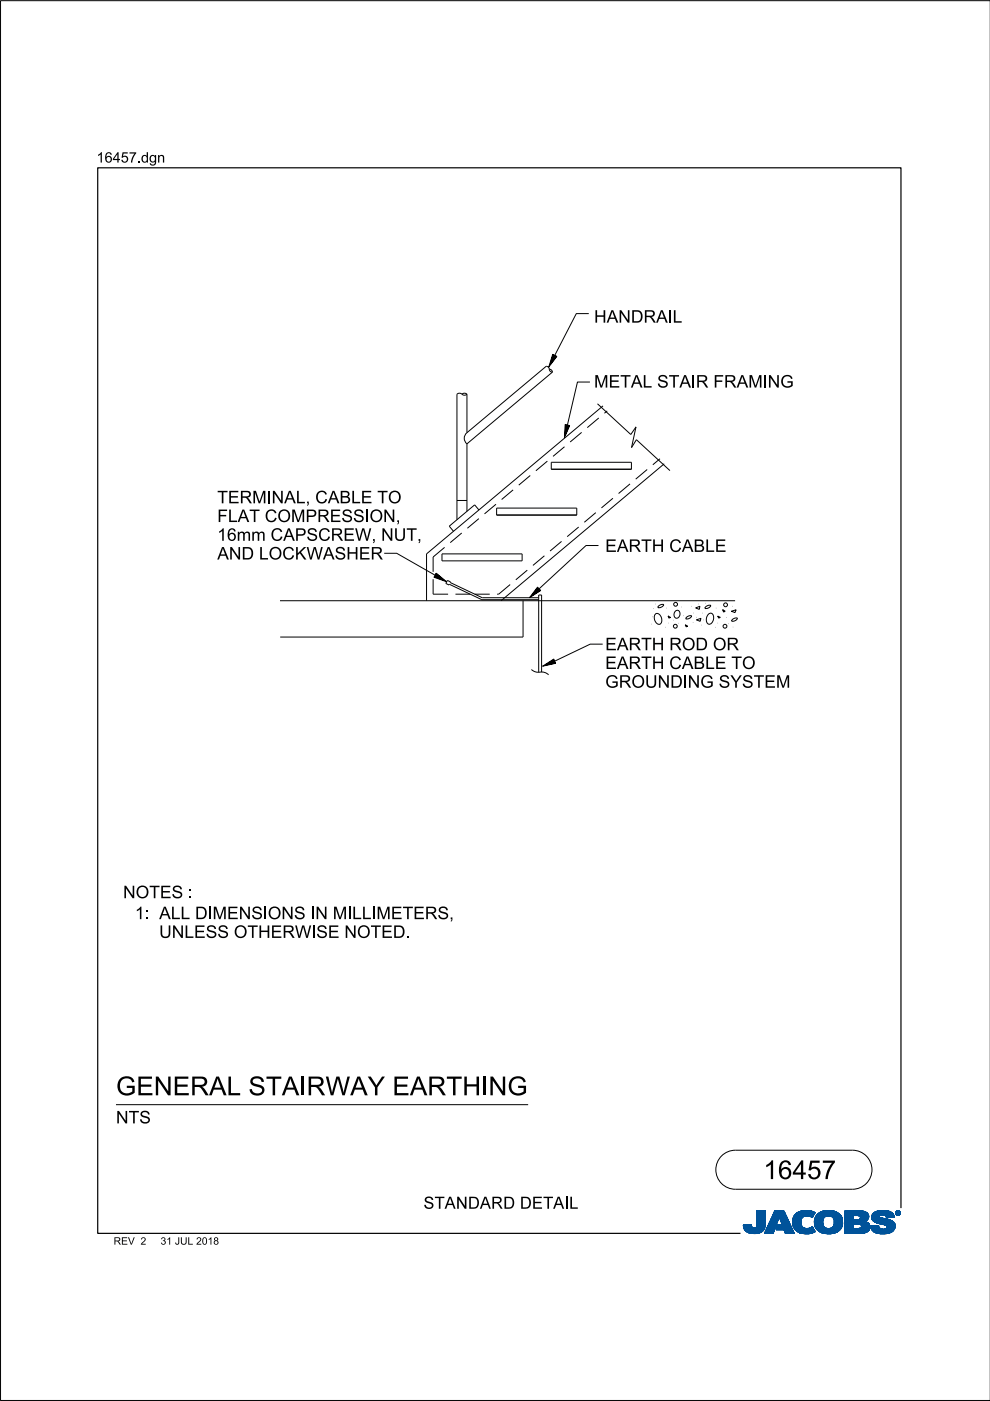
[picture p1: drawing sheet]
<svg xmlns="http://www.w3.org/2000/svg" width="210mm" height="297mm" viewBox="0 0 210 297" stroke-linecap="round" stroke-linejoin="round" font-family="sans-serif">
<defs><g id="words">
<g font-size="4">
<text x="24.6" y="232.2">GEN</text>
<text x="36.6" y="232.2">ERALSTAI</text>
<text x="65" y="232.2">RW AY EARTH</text>
<text x="102" y="232.2">I</text>
<text x="107.6" y="232.2">G</text>
<text x="161.9" y="250">16457</text>
</g>
<g font-size="2.6">
<text x="126" y="68.4">H</text>
<text x="128.6" y="68.4">AN</text>
<text x="133.8" y="68.4">DRAI</text>
<text x="142.6" y="68.4">L</text>
<text x="126" y="82.2">M</text>
<text x="129" y="82.2">ETALSTAI</text>
<text x="147.5" y="82.2">R FRAM</text>
<text x="161.7" y="82.2">I</text>
<text x="165.4" y="82.2">G</text>
<text x="46.1" y="106.7">TERM</text>
<text x="56.5" y="106.7">I</text>
<text x="60.2" y="106.7">AL,CABLE TO</text>
<text x="46.1" y="110.7">FLAT COM</text>
<text x="64.8" y="110.7">PRESSI</text>
<text x="78.3" y="110.7">ON</text>
<text x="83.9" y="110.7">,</text>
<text x="46.1" y="118.6">AN</text>
<text x="46.1" y="114.7">16mm CAPSCREW ,N</text>
<text x="51.2" y="118.6">D LOCKW ASH</text>
<text x="76.1" y="118.6">ER</text>
<text x="83.5" y="114.7">UT,</text>
<text x="128.3" y="117">EARTH</text>
<text x="141.9" y="117">CABLE</text>
<text x="128.3" y="137.9">EARTH</text>
<text x="141.9" y="137.9">ROD OR</text>
<text x="128.3" y="141.8">EARTH</text>
<text x="141.9" y="141.8">CABLE TO</text>
<text x="128.3" y="145.8">GROUN</text>
<text x="142.1" y="145.8">DI</text>
<text x="145.8" y="145.8">N</text>
<text x="148.5" y="145.8">G SYSTEM</text>
<text x="26.1" y="190.4">N</text>
<text x="28.8" y="190.4">OTES :</text>
<text x="28.6" y="194.9">1:ALLDI</text>
<text x="45.1" y="194.9">M</text>
<text x="48.1" y="194.9">EN</text>
<text x="53.3" y="194.9">SI</text>
<text x="56.8" y="194.9">ON</text>
<text x="66.9" y="194.9">N</text>
<text x="70.6" y="194.9">M</text>
<text x="74.7" y="194.9">L</text>
<text x="79.8" y="194.9">M</text>
<text x="82.9" y="194.9">ETERS,</text>
<text x="33.7" y="198.9">UN</text>
<text x="39.1" y="198.9">LESS OTH</text>
<text x="57.4" y="198.9">ERW I</text>
<text x="67.1" y="198.9">SE N</text>
<text x="75.7" y="198.9">OTED.</text>
<text x="24.6" y="238.2">N</text>
<text x="27.3" y="238.2">TS</text>
<text x="89.8" y="256.3">STAN</text>
<text x="99.2" y="256.3">DARD DETAI</text>
<text x="120.6" y="256.3">L</text>
</g>
<g font-size="2.2">
<text x="20.5" y="34.5">16457.</text>
<text x="29.9" y="34.5">dgn</text>
</g>
<g font-size="1.6">
<text x="24.1" y="263.9">REV</text>
<text x="29.8" y="263.9">2</text>
<text x="34" y="263.9">31JUL2018</text>
</g>
</g></defs>
<g fill="none" stroke="#00539a" stroke-width=".21">
<path d="M157.6 259.8h1.7M157.6 259.9h1.7M157.6 259.9l1.7 .1M157.6 260h1.8M158.1 259.7h1.2M159.3 259.7h-1.7l.1 .7M159.3 259.7h-.9M159.3 259.7l.1 .3M159.4 260l.1 .3M160.4 260l-.2 .3h2M160.5 259.6h1.8M160.5 259.6l-.1 .4"/>
<path d="M160.5 259.7h1.8M160.5 256.7v2.9M160.5 256.9h1.8M160.5 257.5h1.8M160.5 256.7h1.8v2.7M160.5 256.8h1.8M160.5 256.8l1.8 .1M160.5 256.9l1.8 .1M160.5 257h1.8M160.5 257.1h1.8M160.5 257.2h1.8M160.5 257.2l1.8 .1"/>
<path d="M160.5 257.3h1.8M160.5 257.4h1.8M160.5 257.4l1.8 .1M160.5 257.6h1.8M160.5 257.6l1.8 .1M160.5 257.7h1.8M160.5 257.8h1.8M160.5 257.9h1.8M160.5 258h1.8M160.5 258.1h1.8M160.5 258.1l1.8 .1M160.5 258.2h1.8"/>
<path d="M160.5 258.3h1.8M160.5 258.3l1.8 .1M160.5 258.4h1.8M160.5 258.5h1.8M160.5 258.5l1.8 .1M160.5 258.6h1.8M160.5 258.6l1.8 .1M160.5 258.7h1.8M160.5 258.8h1.8M160.5 258.9h1.8M160.5 259h1.8M160.5 259.1h1.8"/>
<path d="M160.5 259.2h1.8M160.5 259.3h1.8M160.5 259.8h1.8M162.2 260h-1.8M162.2 259.9v.3M162.2 259.9h-1.8M162.2 259.8h-1.7M162.3 259.4l-.1 .5M162.3 259.4v-2.7h-1.8v2.9M162.3 259.5h-1.8M162.3 259.6h-1.8M162.3 256.7l-1.8 .1"/>
<path d="M162.3 259.4h-1.8M163.7 258.1h3.1M163.7 258h3.1M163.7 257.9h3M163.8 257.8h2.9M163.8 257.7h2.9M163.8 257.7h2.8M163.9 257.6h2.7M163.9 257.5h2.7M164 257.4h2.5M164 257.3h2.5M164.1 257.2h2.3"/>
<path d="M164.1 257.1h2.3M164.1 257h2.3M164.2 257h2.1M164.2 256.9h2.1M164.2 256.8h2.1M164.3 256.7h1.9l2.2 4.8h-1.9l-.3-.8h-1.7l.4-1h1l-.7-1.7-1.3 3.5h-1.8zM164.5 260h-1.7M164.5 259.9l-1.7 .1M164.5 259.9h-1.7M164.5 259.8l-1.7 .1M164.6 259.8h-1.7M164.6 259.7l-1.7 .1"/>
<path d="M164.6 259.7h-1.7M164.6 259.6h-1.7M164.6 259.5l-1.6 .1M164.7 259.5h-1.7M164.7 259.4l-1.7 .1M164.7 259.4h-1.7M164.7 259.3l-1.6 .1M164.7 259.3h-1.6M164.8 259.2l-1.7 .1M164.8 259.2h-1.7M164.8 259.1l-1.6 .1M164.8 260h2.9"/>
<path d="M164.8 259.1h-1.6M164.8 259.9h2.9M164.8 259l-1.6 .1M164.9 259.9h2.7M164.9 259h-1.7M164.9 259.8h2.7M164.9 258.9h-1.6M164.9 258.8h-1.6M164.9 259.7h2.7M164.9 259.7l-.4 1 3.6 .1M165 258.7h-1.6M165 258.6l-1.6 .1"/>
<path d="M165 258.6h-1.6M165 258.5l-1.6 .1M165 258.5h-1.6M165.1 258.4l-1.6 .1M165.1 258.4h-1.6M165.1 258.3l-1.6 .1M165.1 258.3h-1.6M165.1 258.2l-1.5 .1M165.1 258.2h-1.5M165.2 258.1l-1.6 .1M165.2 258.1h-1.6M165.2 258l.7 1.7h-1"/>
<path d="M165.2 258l.7 1.7M165.3 258.1h1.5M165.3 258.1l1.6 .1M165.3 258.2h1.6M165.3 258.2l1.6 .1M165.3 258.3h1.6M165.4 258.3l1.6 .1M165.4 258.4h1.6M165.4 258.4l1.6 .1M165.4 258.5h1.6M165.4 258.5l1.7 .1M165.4 258.6h1.7"/>
<path d="M165.5 258.6l1.6 .1M165.5 258.7h1.6M165.5 258.8h1.7M165.5 258.9h1.7M165.6 258.9h1.6M165.6 259h1.7M165.6 259l1.7 .1M165.6 259.1h1.7M165.6 259.1l1.7 .1M165.7 259.2h1.7M165.7 259.2l1.7 .1M165.7 259.3h1.7"/>
<path d="M165.7 259.3l1.7 .1M165.7 259.4h1.7M165.8 259.4l1.7 .1M165.8 259.5h1.7M165.8 259.5l1.7 .1M165.8 259.6h1.7M166.2 256.7l2.2 4.8M166.2 256.8l-1.9-.1-2.2 4.8h1.8l1.3-3.5M168 258.9l.4 1.5M168 258.9h1.8M168 259h1.8M168 259.1h1.8"/>
<path d="M168 259.2h1.8M168 259.2l1.8 .1M168 259.3h1.8M168 259.3l1.8 .1M168.1 259.4h1.8M168.1 259.5h1.7M168.1 259.4l1.7 .1M168.1 259.5l1.8 .1M168.1 259.6h1.8M168.1 259.7h1.8M168.1 259.7l1.8 .1M168.1 259.8h1.8"/>
<path d="M168.1 259.8l1.8 .1M168.2 260h1.8M168.2 259.9h1.8M168.3 258l-.3 .9M168.9 257.3l-.6 .7M169.1 257.1h3.6M169.2 257h3.4M169.4 256.9h3.1M169.5 256.9h2.9M169.8 256.8h2.4M169.8 259.1a1.33 1.33 0 0 0 .8 1.4 1.33 1.33 0 0 0 1.5-.3l.2-.1M169.8 259.1h-1.8"/>
<path d="M169.8 259l-1.8 .1M169.9 258.8l-1.9 .1M169.9 258.8h-1.9M169.9 258.7h-1.9M169.9 258.6h-1.8M169.9 258.6l-1.9 .1M169.9 258.5l-1.8 .1M169.9 258.5h-1.8M169.9 258.4l-1.8 .1M170 258.4h-1.9M170 258.4l-.2 .7M170 258.3l-1.8 .1"/>
<path d="M170 258.3h-1.8M170 258.2l-1.8 .1M170.1 258.2h-1.9M170.1 258.1l-.1 .3M170.1 258.1l-1.9 .1M170.2 258.1h-2M170.3 258h-2.1M170.3 256.7l-1.4 .5M170.3 256.7h1.5M170.3 256.7a4 4 0 0 1 2.5 .4M170.4 258h-2.1M170.4 257.9h-2.1"/>
<path d="M170.6 257.8l-2.3 .1M170.6 257.9l-.5 .2M170.8 257.8h-2.5M171.4 257.8h1M171.5 256.7l-1.7 .1M171.5 256.7l.6 .1M171.7 257.8h.7M171.8 257.9h.6M171.9 258h.4M172.1 258.1h.2M172.2 258.1h.1M172.3 258h-.3"/>
<path d="M172.4 257.7l-4 .1M172.5 257.7h-4.1M172.5 257.6l-4 .1M172.5 257.6h-4M172.6 257h-3.3M172.6 257.5l-4.1 .1M172.6 257.5h-4M172.6 257.4l-4 .1M172.7 257.4h-4M172.7 259h1.8M172.7 259.2h1.8M172.7 259.3h1.8"/>
<path d="M172.7 259.3l1.8 .1M172.7 259.4h1.8M172.7 257.3l-3.9 .1M172.7 259.5h1.8M172.7 259.5l1.8 .1M172.7 259.6h1.8M172.7 259.7h1.8M172.7 258.6h1.8M172.7 257.3h-3.9M172.8 259.8h1.8M172.8 257.2l-3.9 .1M172.8 259.9h1.8"/>
<path d="M172.8 259.9l.3 .6M172.8 259.8l1.8 .1M172.8 259.9l1.8 .1M172.8 257.2h-3.9M172.8 260h1.8M172.8 257.1l-.6 1.1a1.75 1.75 0 0 0-1.6-.3M172.9 257.1l-3.9 .1M173 257.8l-.3 1.3h1.8M173 257.8h5.3M173.1 257.7h5.2M173.1 257.7h5.1M173.1 257.6h5.1"/>
<path d="M173.2 257.6h4.9M173.2 257.5h4.8M173.4 257.4h4.6M173.4 257.4h4.5M173.5 257.3h4.4M173.6 257.2l4.2 .1M173.6 257.2h4.1M173.7 257.1l4 .1M173.8 257.1h3.8M173.9 257h3.5M174 257h3.3M174.1 256.9h3.2"/>
<path d="M174.2 256.9h2.8M174.4 256.8h2.6M174.5 259h-1.8M174.5 259.2a1.15 1.15 0 0 0 1.3 1.3M174.5 259.2l-1.8-.1 .1 .8M174.5 258.9l-1.8 .1M174.5 258.9h-1.8M174.5 258.8l-1.8 .1M174.5 258.7l-1.8 .1M174.5 258.7h-1.8M174.5 258.6l-1.8 .1M174.5 258.5l-1.8 .1"/>
<path d="M174.6 258.5h-1.9M174.6 256.8h1.9M174.6 258.4l-.1 .8M174.6 258.4h-1.8M174.6 258.4l-1.9 .1M174.6 258.3l-1.8 .1M174.6 258.3h-1.8M174.7 258.2h-1.9M174.7 258.1l-.1 .3M174.8 258.1l-2 .1M174.8 258.1h-1.9M174.9 256.7a3.2 3.2 0 0 1 3.6 1.4l.1 .8-.1 1.1"/>
<path d="M174.9 258l-1.9 .1M175 258h-2M175.1 257.9l-.4 .2M175.1 257.9h-2.1M175.2 257.9h-2.2M175.5 256.7h.7M175.7 257.8l-.6 .1M175.7 257.8l.6 .1M175.7 257.8h-2.7M176 257.8h2.4M176.2 257.9h2.2M176.3 257.9l.5 .5"/>
<path d="M176.4 258h2M176.4 256.7h-1.5a2.68 2.68 0 0 0-1.9 1.1M176.5 258l2 .1M176.5 258.1h2M176.6 258.1h1.9M176.6 258.2h1.9M176.7 258.2l1.8 .1M176.7 258.3h1.8M176.7 258.3l1.9 .1M176.7 259.9h1.8M176.7 258.4h1.9M176.8 258.4l.1 .5"/>
<path d="M176.8 258.4l1.8 .1M176.8 258.5h1.8M176.8 258.6h1.8M176.9 258.8h1.7M176.9 258.8l1.8 .1M176.9 258.7h1.7M176.9 259.4h1.8M176.9 259.2l1.8 .1M176.9 259.1h1.8M176.9 259.2h1.8M176.9 258.9v.3M176.9 259.2a1.11 1.11 0 0 1-1.1 1.3"/>
<path d="M176.9 259h1.8M176.9 258.9h1.8M176.9 259.3h1.8M176.9 259.3l1.8 .1M178 257.4l-4.7 .1M178.4 257.9h-2.1l.5 .5M178.5 259.7l-1.7 .1M178.5 259.8l-1.8 .1M178.5 259.8h-1.7M178.5 260l-.2 .5M178.5 259.9l-1.8 .1M178.5 260h-1.8"/>
<path d="M178.6 259.7h-1.8M178.6 258.5l-1.8 .1M178.6 259.6h-1.8M178.6 259.5l-1.8 .1M178.6 259.5h-1.8M178.7 259.4h-1.8M179.1 259.7h1.8M179.1 259.5h5.2M179.1 256.9h4.4M179.1 257.5h5M179.1 256.8h4M179.1 256.8h3.4"/>
<path d="M179.1 257h4.5M179.1 257.1h4.7M179.1 257.1l4.7 .1M179.1 257.2h4.8M179.1 257.2l4.8 .1M179.1 257.3h4.8M179.1 257.3l4.9 .1M179.1 257.4h4.9M179.1 257.4l5 .1M179.1 257.6h5M179.1 257.6l5 .1M179.1 257.7h5"/>
<path d="M179.1 257.7l1.8 .1M179.1 257.8h1.8M179.1 257.9h1.8M179.1 258h1.8M179.1 258.1h1.8M179.1 258.2h1.8M179.1 258.3h1.8M179.1 258.4h1.8M179.1 258.5h1.8M179.1 258.5l1.8 .1M179.1 258.6h4.8M179.1 258.7h4.7"/>
<path d="M179.1 258.7h4.6M179.1 258.8h4.5M179.1 258.9h4.5M179.1 258.9h4.3M179.1 259h4.4M179.1 259l4.5 .1M179.1 259.1h4.6M179.1 259.1l4.7 .1M179.1 259.2h4.8M179.1 259.2l4.9 .1M179.1 259.3h5M179.1 259.3l5.1 .1"/>
<path d="M179.1 259.4h5.1M179.1 259.4l5.1 .1M179.1 259.5l1.8 .1M179.1 259.6h1.8M179.1 259.8h1.8M179.1 259.9h1.8M179.1 260h1.8M180.9 257.7v.9M181.8 259.5h-.9v1v-1M181.8 259.5h.2M181.8 259.5l.8 .3M182.1 257.7l2.1 .1"/>
<path d="M182.2 257.8h2M182.2 259.5l2.1 .1M182.3 258.5h1.7M182.3 258.5l-1.4 .1M182.3 257.9h1.9M182.4 257.9h1.8M182.4 257.9v.1M182.4 257.9l-.4-.2h-1.1v.9M182.4 258h1.8M182.4 258v.3M182.4 258.3l-.1 .2M182.4 259.6h1.9"/>
<path d="M182.4 258.1h1.8M182.4 258.1l1.8 .1M182.4 258.2h1.8M182.5 259.7h1.9M182.5 256.9l1.1 .1M182.5 259.7l1.9 .1M182.6 259.8h1.8M182.6 259.8v.4l-.2 .2M182.7 259.9h1.7M182.9 256.8h-3.8v4.7M183.3 256.9l-4.2-.1v4.7M183.6 257l.4 .4"/>
<path d="M183.9 259.2l.2 .2M184 258.5l-2.1 .1M184 258.5h-1.8M184 257.4l.1 .2M184.1 258.4l-.8 .6 .6 .2M184.1 258.4h-1.8M184.1 258.3l-1.7 .1M184.1 258.3h-1.7M184.1 257.6l.1 .6M184.1 258.2l-1.7 .1M184.1 259.4l.3 .5v.6M184.2 258.2l-.1 .2"/>
<path d="M184.2 258h-1.8M184.4 259.9h-1.7M184.5 260h-1.8M184.6 259.9v.2M184.6 259.9h1.7M184.6 260h1.7M184.8 258.1h1.7M184.8 258l.2 .7M184.8 258h1.7M184.8 258.3h2.5M184.8 258.3l2.8 .1M184.8 258.1l1.8 .1"/>
<path d="M184.8 258.2h2M184.8 258.4h3M184.8 258.4l3.2 .1M184.9 258.2l2.1 .1M184.9 257.6h4.6M184.9 258.5h3.4M184.9 258.5l3.6 .1M184.9 258.6h3.7M184.9 257.5h4.5M185 257.5h4.4M185 258.6l3.7 .1M185 258.7h3.9"/>
<path d="M185 258.7l.6 .4M185 257.4h4.3M185 257.4h4.4M185.1 258.7l3.9 .1M185.1 258.8h.7M185.1 257.3h4.1M185.2 258.9h.6M185.2 258.9l4.1 .1M185.3 257.2h3.9M185.3 259h4M185.3 257.1l3.8 .1M185.4 257.1h3.7"/>
<path d="M185.4 259l4 .1M185.5 257h3.5M185.5 259.1h4M185.6 259.1l3.9 .1M185.6 259.1l.5 .2M185.7 259.2h3.9M185.7 256.9h3M185.8 259.2l3.8 .1M185.8 258.9h3.4M185.9 258.8h3.2M185.9 256.8h2.7M185.9 256.8l-.8 .5-.3 .7"/>
<path d="M185.9 256.8l.7-.1a3.3 3.3 0 0 1 2.7 .6h-4.2M186 259.3h3.6M186.1 256.8h2.3M186.1 259.4h3.6M186.1 259.3l1.5 .4 .4 .2M186.3 259.8l-.5 .1M186.3 259.8l-1.7 .1M186.3 259.8v.3M186.3 259.4h3.4M186.4 257.9h-1.6M186.4 257.9l.1 .1M186.5 257.9h-1.7"/>
<path d="M186.5 257.8h-1.7M186.5 258v.1M186.5 257.8l-.1 .1M186.5 257.7h-1.6M186.5 259.4l3.2 .1M186.5 258.1l.1 .1M186.6 257.6l-1.7 .1M186.6 258.2l.4 .1M186.7 256.7h.8M186.7 259.5h3M186.9 257.6h-2M186.9 259.5l2.9 .1"/>
<path d="M187 258.3l1.7 .4 .9 .6M187.2 259.6h2.6M187.3 257.6h2.2M187.4 259.7h2.4M187.6 257.6l1.9 .1M187.6 259.7h2.2M187.6 257.7h2M187.7 257.7a1.07 1.07 0 0 0-1.2 .1M187.7 257.7l.1 .1M187.7 257.8h1.9M187.8 257.8h1.7M187.8 256.7h-1.3"/>
<path d="M187.8 257.8l.1 .4M187.8 257.9h1.7M187.8 257.9h1.8M187.9 258h1.7M187.9 258l1.7 .1M187.9 258.1h1.1M187.9 258.1h1.7M187.9 259.9h1.9M188 259.9l.1 .2M188 260h1.8M188.1 257h-2.6M188.2 257h.6"/>
<path d="M188.7 256.9h-2.9M189.3 257.3l.3 .8-1.7 .1M189.6 259.3l.2 .4v.6M189.8 259.9l-1.8 .1M189.8 259.8h-2.1M189.8 259.8h-1.9M189.9 257.2v.1M189.9 257.1h.1M189.9 257.2h.1M189.9 257.3h.1M189.9 257.3l.2 .3M190 257.4h.1"/>
<path d="M190 257.4l.1 .1M190 257.5h.2M190 257.2v.1M190 257.2l.2 .3M190 257.3l.2 .2M190 257.1h-.1M190 257h-.1M190.1 257h-.2M190.1 257.5l.2 .1M190.1 256.9h-.1M190.1 257.6h.6M190.2 256.8l-.1 .1"/>
<path d="M190.2 257.5l.2 .1M190.2 257.5l-.1 .1M190.2 257.6h.4M190.2 256.9h.4M190.2 256.9h.4l-.1 .3 .2 .3-.3-.3-.2 .3zM190.2 256.9v.6l.1-.3 .3 .3M190.2 257h.4M190.2 257.1h.1M190.2 257.1h.5M190.2 257.2h.5M190.2 257.2l.3 .1M190.2 257.3h.1"/>
<path d="M190.2 257.4h.1M190.2 257.4l.1 .1M190.2 256.8h-.1M190.3 257h.2v.1l-.2 .1zM190.3 257v.2M190.3 257h-.1M190.4 257.2l.2 .3M190.4 257.6h.1M190.4 256.8h-.2l-.2 .4M190.4 256.7a.5 .5 0 0 1 .5 .5 .5 .5 0 0 1-.5 .5M190.4 256.8l.4 .2v.2M190.4 256.7a.5 .5 0 0 0-.5 .5 .5 .5 0 0 0 .5 .5l-.3-.1"/>
<path d="M190.4 256.8l.3 .1 .1 .3M190.4 256.7l-.4 .2-.1 .3M190.4 256.7v.1M190.4 257.6v.1M190.4 256.7l.3 .1 .2 .4M190.4 257h-.1l.1 .2M190.4 257l.2 .1-.2 .1M190.4 257h.1M190.5 257.3h.1M190.5 257.3l.1 .1M190.5 257.2l.2 .3M190.5 257.4h.1"/>
<path d="M190.5 257.1h.2M190.5 257.4l.2 .1M190.5 257l-.1 .2M190.5 256.7h-.3M190.6 257.5h.2M190.6 256.8h.1M190.6 257.1l-.1 .1M190.7 257.1h-.1M190.7 257.1l-.2 .1M190.7 257.1l-.5-.2v.6l.1-.3M190.7 257h-.1M190.7 256.8l.1 .1"/>
<path d="M190.7 256.8h-.6M190.7 256.9h.2M190.8 257h.1M190.8 257.6h-.2M190.8 257.2v.2l-.4 .2M190.8 257.2l-.1 .3-.3 .1M190.8 257.1h.1M190.8 257.2h.1M190.9 257.4l-.2 .1M190.9 257.4h-.1M190.9 257.3l-.1 .1M190.9 257.3h-.1"/>
<path d="M190.9 257.2h.1M190.9 257.2l-.1 .3-.4 .2M190.9 257.1h-.1M157.7 260.1h1.7M157.7 260l1.7 .1M157.7 260.2h1.8M157.7 260.2l1.8 .1M157.7 260.3h1.8M157.7 260.3l1.9 .1M157.7 260.4h4.4M157.7 260.4l.4 .5M157.7 260.4l4.4 .1"/>
<path d="M157.8 260.5h4.3M157.8 260.6h4.3M157.8 260.7h4.2M157.9 260.7h4.1M157.9 260.8h4M158 260.8h3.9M158 260.9h3.9M158.1 260.9h3.3M158.1 261h3.6M158.2 261h3.5M158.3 261.1h3.2M158.4 261.2h3.1"/>
<path d="M158.5 261.2h2.9M158.6 261.3h2.7M158.7 261.4h2.4M158.8 261.4h2.1M159.1 261.5h1.6M159.5 260.3l.3 .1 .4-.1M159.7 261.5h.7M160.9 261.4h.1M161.5 260.9h.2M161.6 261.1h-3.3M162.1 260.3l-2 .1M162.2 260.2l-1.9 .1"/>
<path d="M162.2 260.2a2.25 2.25 0 0 1-2.8 1.3l-.9-.2-.4-.4M162.2 260.2h-1.9M162.2 260.1l-1.8 .1M162.2 260.1h-1.8M162.2 260l-1.8 .1M164 261.4h-1.9M164 261.3l-1.9 .1M164 261.3h-1.8M164 261.2l-1.8 .1M164 261.2h-1.8M164.1 261.1l-1.9 .1M164.1 261.1h-1.8"/>
<path d="M164.1 261l-1.8 .1M164.1 261h-1.8M164.1 260.9l-1.8 .1M164.2 260.9h-1.8M164.2 260.8l-1.8 .1M164.2 260.8h-1.8M164.2 260.7l-1.8 .1M164.2 260.7h-1.7M164.2 260.6l-1.7 .1M164.3 260.6h-1.8M164.3 260.5h-1.8M164.3 260.4l-1.7 .1"/>
<path d="M164.3 260.4h-1.7M164.3 260.3l-1.7 .1M164.4 260.3h-1.8M164.4 260.2l-1.7 .1M164.4 260.2h-1.7M164.4 260.1l-1.7 .1M164.4 260.1h-1.7M164.5 260l-1.8 .1M164.5 260.7h3.5M164.6 260.7h3.4M164.6 260.6h3.4M164.6 260.5h3.4"/>
<path d="M164.6 260.5h3.3M164.6 260.4h3.3M164.7 260.4h3.2M164.7 260.3h3.2M164.7 260.3h3.1M164.7 260.2h3.1M164.8 260.1h3M164.8 260.1h2.9M166.3 260.8h1.8M166.3 260.8l1.8 .1M166.3 260.9h1.8M166.3 260.9l1.8 .1"/>
<path d="M166.3 261h1.9M166.3 261l1.9 .1M166.4 261.1h1.8M166.4 261.1l1.8 .1M166.4 261.2h1.9M166.4 261.2l1.9 .1M166.4 261.3h1.9M166.5 261.3l1.8 .1M166.5 261.4h1.9M166.5 261.5h1.9M166.5 261.5l-.3-.8 .3 .8h1.9M168.2 260l1.9 .1"/>
<path d="M168.2 260.1h1.9M168.2 260.1l1.9 .1M168.2 260.2h2M168.3 260.2l2 .1M168.3 260.3h2.1M168.3 260.3l2.2 .1M168.3 260.4h2.5M168.4 260.4l.6 .7M168.4 260.4l4.1 .1M168.5 260.5h4M168.5 260.6h4M168.6 260.7h4"/>
<path d="M168.6 260.7l4 .1M168.7 260.8h3.9M168.7 260.8l4 .1M168.8 260.9h3.9M168.9 260.9l3.8 .1M168.9 261h3.9M169 261l3.8 .1M169 261.1h3.9M169 261.1a4.2 4.2 0 0 0 3.8 0M169.1 261.1h3.8M169.2 261.2h3.5M169.3 261.3h3.2"/>
<path d="M169.5 261.4h2.8M169.6 261.4h2.6M170 261.5h2M170.6 261.6h.4M171.5 260.4h.9M171.6 260.4h.8M171.8 261.5h-1.5M171.8 260.3h.6M172 260.3h.3M172 260.2h.3M172.1 260.2h.2M172.2 260.1h.1"/>
<path d="M172.3 260.1l.6 1M172.6 261.2l-3.3 .1M172.8 260.1h1.9M172.9 260.1l1.9 .1M172.9 260.2h1.9M172.9 260.2l2 .1M172.9 260.3h2.2M173 260.3l2.1 .1M173 260.4h2.4M173 260.4h5.3M173.1 260.5h5.2M173.1 260.5l.7 .6 .8 .4"/>
<path d="M173.1 260.6h5.2M173.2 260.6h5M173.3 260.7h4.9M173.3 260.7h4.8M173.3 260.8h4.7M173.4 260.9h4.5M173.5 260.9h4.4M173.5 261h4.3M173.6 261h4.2M173.7 261.1h4M173.8 261.1h3.8M173.8 261.2h3.7"/>
<path d="M174 261.2h3.4M174.2 261.4h2.9M174.3 261.4h2.7M175.1 261.5h1.4M175.3 261.6h.4M176.6 260.2h1.9M177 261.4l-1 .2-1.4-.1h2.2M177.3 261.3h-3.3M178.1 260.8h-4.8M178.3 260.5l-.6 .6-.7 .3M178.3 260.4h-2.2M178.4 260.3l-2.2 .1"/>
<path d="M178.4 260.3h-2l-.6 .2M178.5 260.2l-2.1 .1M178.5 260.2h-2M178.5 260.1h-1.9M178.5 260l-1.9 .1M179.1 261.5h3.4M179.1 260.1h1.8M179.1 260.1l1.8 .1M179.1 260.2h1.8M179.1 260.2l1.8 .1M179.1 260.3h1.8M179.1 260.4h1.8"/>
<path d="M182.3 260.4h2.1M182.4 260.4h2M182.4 260.4l-.6 .1M183.1 261.4l-4 .1M183.4 261.3l-4.3 .1M183.5 261.3h-4.4M183.7 261.3h-.1M183.7 261.2l-4.6 .1M183.8 261.2h-4.7M183.9 261.1l-4.8 .1M184 261.1h-4.9M184 261l-4.9 .1"/>
<path d="M184.1 261l-.8 .4-1.1 .1M184.1 261h-5M184.1 260.9l-5 .1M184.2 260.9h-5.1M184.2 260.8l-5.1 .1M184.3 260.8h-5.2M184.3 260.7l-5.2 .1M184.3 260.7h-5.2M184.4 260.6l-5.3 .1M184.4 260.6h-5.3M184.4 260.5h-5.3M184.4 260.5l-.3 .5"/>
<path d="M184.4 260.4l-5.3 .1M184.5 260l-1.8 .1M184.5 260.2l-2 .1M184.5 260.3h-2M184.5 260.1h-1.9M184.5 260.2h-1.9M184.6 260l1.7 .1M184.6 260.1l.1 .3M184.6 260.1h1.8M184.6 260.2h1.8M184.6 260.1l1.8 .1M184.6 260.2l1.8 .1"/>
<path d="M184.7 260.3h1.8M184.7 260.3l1.8 .1M184.7 260.4a2.52 2.52 0 0 0 2.7 1.2M184.7 260.4h1.9M184.7 260.5h2M184.7 260.5h2.1M184.8 260.6h2.1M184.8 260.6h4.8M184.8 260.7h4.7M184.9 260.8h4.6M184.9 260.8h4.5M185 260.9h4.4"/>
<path d="M185.1 260.9h4.3M185.1 261h4.3M185.2 261.1h4M185.2 261.1h3.9M185.3 261.2h3.7M185.4 261.2h3.5M185.5 261.3h3.4M185.7 261.3h3.1M185.8 261.4h2.7M185.9 261.5h2.4M186.3 260.1a1.08 1.08 0 0 0 1.4 .5M186.4 261.5h1.6"/>
<path d="M186.6 261.6h.9M188 260.4h1.8M188 260.4l-.3 .2M188.1 260.3h1.7M188.1 260.1l-.1 .3M188.1 260.2h1.7M188.3 261.5l-.9 .1M188.9 261.3l-.6 .2M189.3 261.1h-4.1M189.4 260.9l-.5 .4M189.6 260.7h-4.8M189.7 260.6h-2"/>
<path d="M189.7 260.5h-1.9M189.7 260.5h-1.8M189.7 260.4h-1.7M189.7 260.3h-1.6M189.8 260.2h-1.7M189.8 260.3l-.4 .6M189.8 260.1h-1.7M189.8 260h-1.7"/>
<circle cx="190.4" cy="257.2" r=".51"/>
<circle cx="190.4" cy="257.2" r=".42"/>
</g>
<g fill="none" stroke="#000" stroke-width=".21">
<path d="M210 .1h-209.9v296.8h209.9M116.5 78.3a.64 .64 0 0 1 .6 .6M116.5 78.3a.64 .64 0 0 0-.7-.6l-16.8 14M116.5 78.3a.64 .64 0 0 0 .6 .6M117.1 78.9l-18.1 15.2M124.8 66.5h-2.6l-4.9 9.5 .1-.3h.2l-.5 .7 .3-.9 .3 .2-.8 1.1 .4-1.4 .6 .2-1.3 1.7 .7-2 .8 .3-1.7 2.2 .8-2.7 .9 .5M97.9 83.6a.75 .75 0 0 0-1 0v26.6M97.9 83.6a.75 .75 0 0 1 1.1 0M97.9 83.6a.75 .75 0 0 0 1.1 0M99 91.7a1.5 1.5 0 0 0 0 2.4M99 83.6v8.1M99 94.1v14.3"/>
<path d="M116.9 98h17v1.5h-17zM125.1 81h-2.7l-2.3 9.8v-.3h.3l-.4 .7 .1-.8h.4l-.6 1.3 .1-1.4h.7l-.9 1.9 .1-2.1 .9 .1-1.1 2.6 .1-2.8 1 .2M126.7 85.6l7 6.5 1.1-1.6-.9 4.4 1-1.7 7.1 6.6M127.9 86.1l-37.5 31.3v10M140.8 98.3l-34.6 29.1M81.5 117.3h2.6l8.8 5-.3-.1v-.2l.7 .5-.9-.3 .2-.3 1.1 .9-1.4-.5 .2-.6 1.6 1.3-1.9-.7 .3-.8 2.2 1.8-2.7-.9 .5-.9M93.7 117.4h17v1.5h-17zM96.9 106.1h2.1M101.5 108.1l-.9-1.1-5.3 4.6 .9 1M105.3 107.7h17v1.5h-17zM126.9 115.7h-2.7l-10.4 9.6 .1-.2 .2 .1-.6 .4 .5-.7 .3 .3-1.2 .8 .9-1.2 .5 .4-1.8 1.1 1.3-1.6 .6 .5-2.3 1.5 1.7-2.2 .6 .7M59.4 127.4h96.5"/>
<path d="M110.9 127.4v7.7h-51.5M114.2 126.7h-12l-6.7-3.2v-.2l-.6-.2-.4 .6 .7 .3 .1-.1 6.9 3.2h12M127.8 136.6h-2.7l-8.2 3.9 .3-.2 .1 .1-.8 .2 .8-.4 .2 .3-1.4 .3 1.2-.7 .4 .5-2.1 .4 1.8-1.1 .4 .7-2.7 .6 2.3-1.5 .4 .9M138.2 132.3h.1M138.3 130.8h.1M138.5 129h.1M138.9 128.1h.1M138.9 130.3l.3-.2a1.32 1.32 0 0 1 1 .9 1.32 1.32 0 0 1-.3 1.4 1.36 1.36 0 0 1-1-2.1zM139.7 128.4l.6-.3 .4 .1a.98 .98 0 0 1-1.2 .6zM141.1 133h.1M141.2 128.9h.1M141.6 130.6l.6 .3-.4 .1-.1-.4"/>
<path d="M141.7 132.1h.1M142.7 131.5h.1M143.2 129.6a.63 .63 0 0 1 .8 0 .63 .63 0 0 1 .2 .8 .66 .66 0 0 1-.8 .7 .66 .66 0 0 1-.5-1zM143.8 132.2h.1M144.6 128.7h.1M144.9 130.5h.1M145.3 132.5l.5 .3-.3 .1zM145.6 130.8l.6-.3 .4 .1a.98 .98 0 0 1-1.2 .6zM146.5 128.6h.1M146.9 132h.1M147.1 130h.1M147.5 128.9l.9-.4-.1 .7z"/>
<path d="M147.6 131.4l1-.3-.2 .6zM147.7 130.9h.1M148 128.1h.1M148.8 132.5h.1M149 130h.1M149.1 131.4h.1M149.6 127.9h.1M149.7 128.6l.6-.3 .4 .1a.98 .98 0 0 1-1.2 .6zM150.2 130.2l.6-.2a1.33 1.33 0 0 1 .5 1.3 1.33 1.33 0 0 1-1 1 1.36 1.36 0 0 1-.1-2.1zM151.6 133h.1M151.8 128.9h.1M152.1 130.6l.6 .3-.3 .1-.2-.4"/>
<path d="M152.2 132.1h.1M153.2 129.2l.6 .4-.4 .2-.2-.5M154 130.9h.1M154.4 132.2h.1M155.1 129.6l1-.3-.3 .6zM155.3 128.6h.1M155.3 131.3l.6-.3 .4 .1a.98 .98 0 0 1-1.2 .6zM155.4 133h.1M112.7 141.9l.6 .5 1.2 .1M114.2 142.5v-16.3h.6v16.3M114.5 142.5l1.2 .1 .6 .5M24.6 234.2h87.4"/>
<path d="M153 245.1l1.3-.9 1.6-.3h24.8a4.1 4.1 0 0 1 4.2 4.1 4.1 4.1 0 0 1-4.2 4.1h-24.8a4.1 4.1 0 0 1-3.8-2.5 4.1 4.1 0 0 1 .9-4.5z"/>
<circle cx="143.2" cy="132.8" r=".41"/>
<circle cx="143.2" cy="128.1" r=".41"/>
<circle cx="153.7" cy="132.8" r=".41"/>
<circle cx="153.8" cy="128.2" r=".41"/>
</g>
<path d="M91.8 118.1l36.9-31M91.8 126v-7.9M91.8 126h7.9M100.7 126h5M105.7 126l34.2-28.7" fill="none" stroke="#000" stroke-width=".21" stroke-dasharray="3.2 1.6" stroke-linecap="butt"/>
<path d="M191 256.1v-220.5h-170.3v225.9h136.3" fill="none" stroke="#000" stroke-width=".25"/>
<g fill="#000">
<path d="M62.8 192.4a1.02 1.02 0 0 1 1.7 .6h-.3a.63 .63 0 0 0-.6-.5 .63 .63 0 0 0-.6 .5l.1 .2a1.54 1.54 0 0 1 1.5 .9 1.08 1.08 0 0 1-1.1 .8 1.08 1.08 0 0 1-1-.9h.3a.73 .73 0 0 0 .7 .6 .73 .73 0 0 0 .7-.6l-.3-.2a.98 .98 0 0 1-1.2-1.3z" fill-rule="evenodd"/>
<path d="M77 192.2h.3v2.4h1.3v.3h-1.6z" fill-rule="evenodd"/>
</g>
<use href="#words"/>
</svg>
